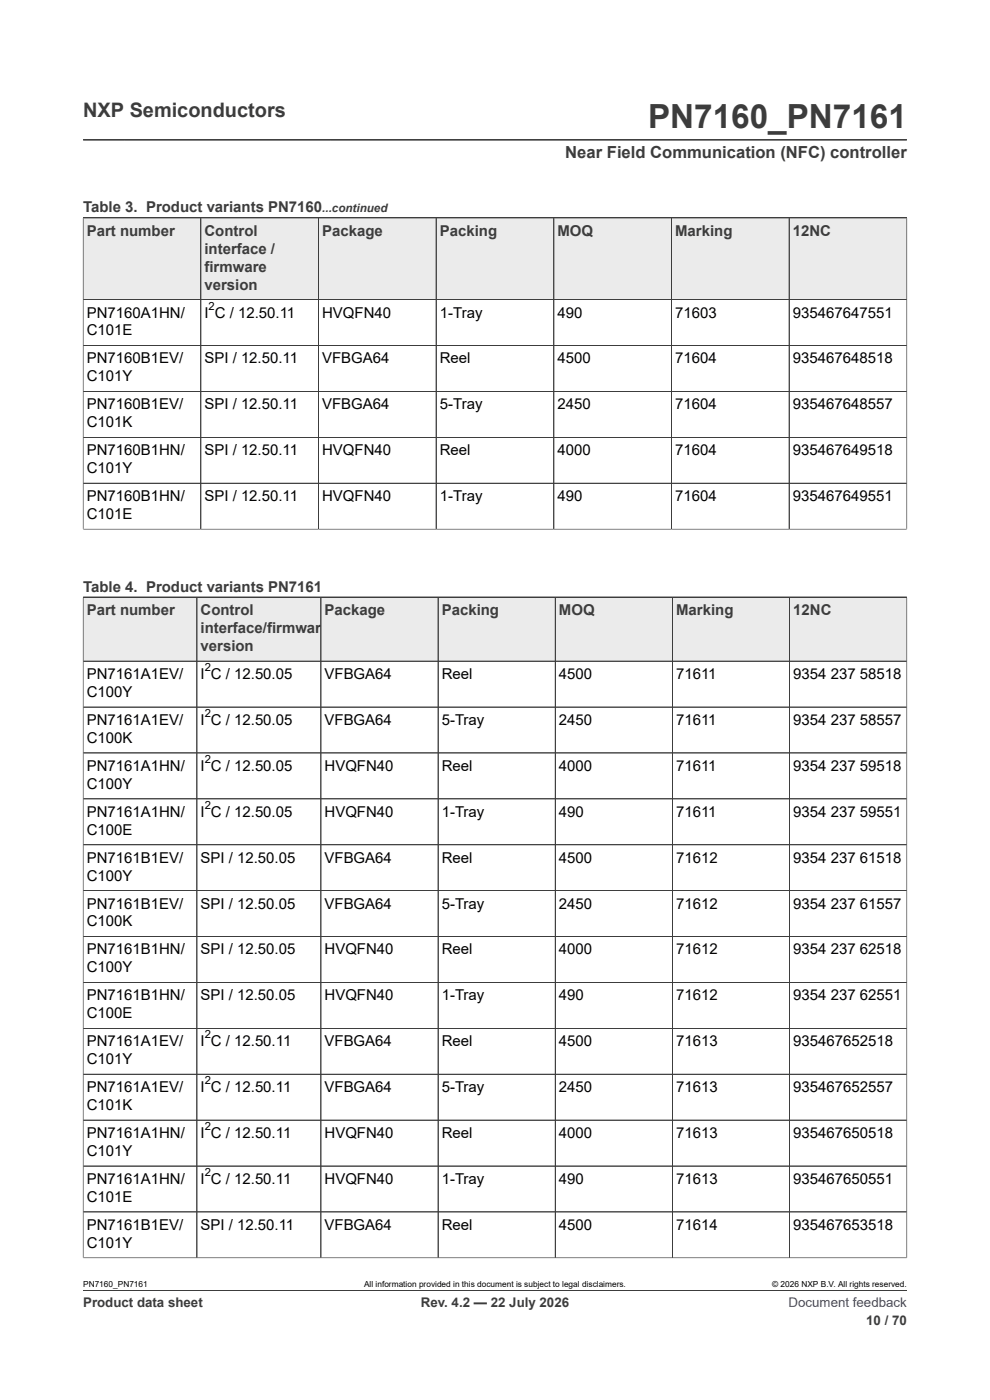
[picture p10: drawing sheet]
<svg xmlns="http://www.w3.org/2000/svg" width="210mm" height="297mm" viewBox="0 0 210 297" stroke-linecap="round" stroke-linejoin="round" font-family="sans-serif">
<defs><g id="words">
<text font-size="7.1" fill="#3c3c3c" x="137.5" y="27.2">PN7160_PN7161</text>
<text font-size="4.2" fill="#3c3c3c" x="17.6" y="24.8">NXP Semiconductors</text>
<text font-size="3.5" fill="#3c3c3c" x="119.9" y="33.5">Near Field Communication (NFC) controller</text>
<g font-size="3.2" fill="#3c3c3c">
<text x="17.6" y="45.1">Table 3. Product variants PN7160</text>
<text x="18.4" y="50">Part number</text>
<text x="43.4" y="50">Control</text>
<text x="43.4" y="53.8">interface /</text>
<text x="68.3" y="50">Package</text>
<text x="93.3" y="50">Packing</text>
<text x="118.3" y="50">MOQ</text>
<text x="143.2" y="50">Marking</text>
<text x="168.2" y="50">12NC</text>
<text x="43.4" y="57.6">firmware</text>
<text x="43.4" y="61.4">version</text>
<text x="17.6" y="125.6">Table 4. Product variants PN7161</text>
<text x="18.4" y="130.5">Part number</text>
<text x="42.5" y="130.5">Control</text>
<text x="68.9" y="130.5">Package</text>
<text x="93.7" y="130.5">Packing</text>
<text x="118.6" y="130.5">MOQ</text>
<text x="143.4" y="130.5">Marking</text>
<text x="168.3" y="130.5">12NC</text>
<text x="42.5" y="134.3">interface/firmware</text>
<text x="42.5" y="138.1">version</text>
</g>
<g font-size="3.2">
<text x="18.4" y="67.4">PN7160A1HN/</text>
<text x="18.4" y="71.2">C101E</text>
<text x="43.4" y="67.4">I C / 12.50.11</text>
<text x="68.3" y="67.4">HVQFN40</text>
<text x="93.3" y="67.4">1-Tray</text>
<text x="118.3" y="67.4">490</text>
<text x="143.2" y="67.4">71603</text>
<text x="168.2" y="67.4">935467647551</text>
<text x="18.4" y="77.1">PN7160B1EV/</text>
<text x="43.4" y="77.1">SPI / 12.50.11</text>
<text x="68.3" y="77.1">VFBGA64</text>
<text x="93.3" y="77.1">Reel</text>
<text x="118.3" y="77.1">4500</text>
<text x="143.2" y="77.1">71604</text>
<text x="168.2" y="77.1">935467648518</text>
<text x="18.4" y="80.9">C101Y</text>
<text x="18.4" y="86.8">PN7160B1EV/</text>
<text x="43.4" y="86.8">SPI / 12.50.11</text>
<text x="68.3" y="86.8">VFBGA64</text>
<text x="93.3" y="86.8">5-Tray</text>
<text x="118.3" y="86.8">2450</text>
<text x="143.2" y="86.8">71604</text>
<text x="168.2" y="86.8">935467648557</text>
<text x="18.4" y="90.6">C101K</text>
<text x="18.4" y="96.6">PN7160B1HN/</text>
<text x="18.4" y="100.4">C101Y</text>
<text x="43.4" y="96.6">SPI / 12.50.11</text>
<text x="68.3" y="96.6">HVQFN40</text>
<text x="93.3" y="96.6">Reel</text>
<text x="118.3" y="96.6">4000</text>
<text x="143.2" y="96.6">71604</text>
<text x="168.2" y="96.6">935467649518</text>
<text x="18.4" y="106.3">PN7160B1HN/</text>
<text x="43.4" y="106.3">SPI / 12.50.11</text>
<text x="68.3" y="106.3">HVQFN40</text>
<text x="93.3" y="106.3">1-Tray</text>
<text x="118.3" y="106.3">490</text>
<text x="143.2" y="106.3">71604</text>
<text x="168.2" y="106.3">935467649551</text>
<text x="18.4" y="110.1">C101E</text>
<text x="18.4" y="144.1">PN7161A1EV/</text>
<text x="18.4" y="147.9">C100Y</text>
<text x="42.5" y="144.1">I C / 12.50.05</text>
<text x="68.9" y="144.1">VFBGA64</text>
<text x="93.7" y="144.1">Reel</text>
<text x="118.6" y="144.1">4500</text>
<text x="143.4" y="144.1">71611</text>
<text x="168.3" y="144.1">9354 237 58518</text>
<text x="18.4" y="153.8">PN7161A1EV/</text>
<text x="42.5" y="153.8">I C / 12.50.05</text>
<text x="68.9" y="153.8">VFBGA64</text>
<text x="93.7" y="153.8">5-Tray</text>
<text x="118.6" y="153.8">2450</text>
<text x="143.4" y="153.8">71611</text>
<text x="168.3" y="153.8">9354 237 58557</text>
<text x="18.4" y="157.6">C100K</text>
<text x="18.4" y="163.5">PN7161A1HN/</text>
<text x="18.4" y="167.3">C100Y</text>
<text x="42.5" y="163.5">I C / 12.50.05</text>
<text x="68.9" y="163.5">HVQFN40</text>
<text x="93.7" y="163.5">Reel</text>
<text x="118.6" y="163.5">4000</text>
<text x="143.4" y="163.5">71611</text>
<text x="168.3" y="163.5">9354 237 59518</text>
<text x="18.4" y="173.3">PN7161A1HN/</text>
<text x="42.5" y="173.3">I C / 12.50.05</text>
<text x="68.9" y="173.3">HVQFN40</text>
<text x="93.7" y="173.3">1-Tray</text>
<text x="118.6" y="173.3">490</text>
<text x="143.4" y="173.3">71611</text>
<text x="168.3" y="173.3">9354 237 59551</text>
<text x="18.4" y="177.1">C100E</text>
<text x="18.4" y="183">PN7161B1EV/</text>
<text x="42.5" y="183">SPI / 12.50.05</text>
<text x="68.9" y="183">VFBGA64</text>
<text x="93.7" y="183">Reel</text>
<text x="118.6" y="183">4500</text>
<text x="143.4" y="183">71612</text>
<text x="168.3" y="183">9354 237 61518</text>
<text x="18.4" y="186.8">C100Y</text>
<text x="18.4" y="192.7">PN7161B1EV/</text>
<text x="18.4" y="196.5">C100K</text>
<text x="42.5" y="192.7">SPI / 12.50.05</text>
<text x="68.9" y="192.7">VFBGA64</text>
<text x="93.7" y="192.7">5-Tray</text>
<text x="118.6" y="192.7">2450</text>
<text x="143.4" y="192.7">71612</text>
<text x="168.3" y="192.7">9354 237 61557</text>
<text x="18.4" y="202.5">PN7161B1HN/</text>
<text x="42.5" y="202.5">SPI / 12.50.05</text>
<text x="68.9" y="202.5">HVQFN40</text>
<text x="93.7" y="202.5">Reel</text>
<text x="118.6" y="202.5">4000</text>
<text x="143.4" y="202.5">71612</text>
<text x="168.3" y="202.5">9354 237 62518</text>
<text x="18.4" y="206.3">C100Y</text>
<text x="18.4" y="212.2">PN7161B1HN/</text>
<text x="42.5" y="212.2">SPI / 12.50.05</text>
<text x="68.9" y="212.2">HVQFN40</text>
<text x="93.7" y="212.2">1-Tray</text>
<text x="118.6" y="212.2">490</text>
<text x="143.4" y="212.2">71612</text>
<text x="168.3" y="212.2">9354 237 62551</text>
<text x="18.4" y="216">C100E</text>
<text x="18.4" y="221.9">PN7161A1EV/</text>
<text x="42.5" y="221.9">I C / 12.50.11</text>
<text x="68.9" y="221.9">VFBGA64</text>
<text x="93.7" y="221.9">Reel</text>
<text x="118.6" y="221.9">4500</text>
<text x="143.4" y="221.9">71613</text>
<text x="168.3" y="221.9">935467652518</text>
<text x="18.4" y="225.8">C101Y</text>
<text x="18.4" y="231.7">PN7161A1EV/</text>
<text x="42.5" y="231.7">I C / 12.50.11</text>
<text x="68.9" y="231.7">VFBGA64</text>
<text x="93.7" y="231.7">5-Tray</text>
<text x="118.6" y="231.7">2450</text>
<text x="143.4" y="231.7">71613</text>
<text x="168.3" y="231.7">935467652557</text>
<text x="18.4" y="235.5">C101K</text>
<text x="18.4" y="241.4">PN7161A1HN/</text>
<text x="18.4" y="245.2">C101Y</text>
<text x="42.5" y="241.4">I C / 12.50.11</text>
<text x="68.9" y="241.4">HVQFN40</text>
<text x="93.7" y="241.4">Reel</text>
<text x="118.6" y="241.4">4000</text>
<text x="143.4" y="241.4">71613</text>
<text x="168.3" y="241.4">935467650518</text>
<text x="18.4" y="251.2">PN7161A1HN/</text>
<text x="42.5" y="251.2">I C / 12.50.11</text>
<text x="68.9" y="251.2">HVQFN40</text>
<text x="93.7" y="251.2">1-Tray</text>
<text x="118.6" y="251.2">490</text>
<text x="143.4" y="251.2">71613</text>
<text x="168.3" y="251.2">935467650551</text>
<text x="18.4" y="255">C101E</text>
<text x="18.4" y="260.9">PN7161B1EV/</text>
<text x="42.5" y="260.9">SPI / 12.50.11</text>
<text x="68.9" y="260.9">VFBGA64</text>
<text x="93.7" y="260.9">Reel</text>
<text x="118.6" y="260.9">4500</text>
<text x="143.4" y="260.9">71614</text>
<text x="168.3" y="260.9">935467653518</text>
<text x="18.4" y="264.7">C101Y</text>
</g>
<g font-size="2.8" fill="#3c3c3c">
<text x="17.6" y="277.3">Product data sheet</text>
<text x="89.3" y="277.3">Rev. 4.2 — 22 July 2026</text>
<text x="183.7" y="281">10 / 70</text>
</g>
<text font-size="2.8" fill="#00f" x="167.3" y="277.3">Document feedback</text>
<text font-size="2.5" fill="#3c3c3c" x="68.4" y="45.1">...continued</text>
<g font-size="2.4">
<text x="44.3" y="65.7">2</text>
<text x="43.4" y="142.4">2</text>
<text x="43.4" y="152.1">2</text>
<text x="43.4" y="161.9">2</text>
<text x="43.4" y="171.6">2</text>
<text x="43.4" y="220.3">2</text>
<text x="43.4" y="230">2</text>
<text x="43.4" y="239.8">2</text>
<text x="43.4" y="249.5">2</text>
</g>
<g font-size="1.8">
<text x="17.6" y="273.1">PN7160_PN7161</text>
<text x="77.2" y="273.1">All information provided in this document is subject to legal disclaimers.</text>
<text x="163.8" y="273.1">© 2026 NXP B.V. All rights reserved.</text>
</g>
</g></defs>
<path d="M17.6 29.7h174.8M17.6 46.2h174.8" fill="none" stroke="#3c3c3c" stroke-width=".21"/>
<path d="M17.7 46.3h24.8v17.2h-24.8z" fill="#ebebeb"/>
<path d="M17.6 46.2h25v17.4h-25z" fill="none" stroke="#3c3c3c" stroke-width=".21"/>
<path d="M42.7 46.3h24.8v17.2h-24.8z" fill="#ebebeb"/>
<path d="M42.6 46.2h25v17.4h-25z" fill="none" stroke="#3c3c3c" stroke-width=".21"/>
<path d="M67.6 46.3h24.8v17.2h-24.8z" fill="#ebebeb"/>
<path d="M67.6 46.2h24.9v17.4h-24.9z" fill="none" stroke="#3c3c3c" stroke-width=".21"/>
<path d="M92.6 46.3h24.8v17.2h-24.8z" fill="#ebebeb"/>
<path d="M92.5 46.2h25v17.4h-25z" fill="none" stroke="#3c3c3c" stroke-width=".21"/>
<path d="M117.5 46.3h24.9v17.2h-24.9z" fill="#ebebeb"/>
<path d="M117.5 46.2h24.9v17.4h-24.9z" fill="none" stroke="#3c3c3c" stroke-width=".21"/>
<path d="M142.5 46.3h24.8v17.2h-24.8z" fill="#ebebeb"/>
<path d="M142.4 46.2h25v17.4h-25z" fill="none" stroke="#3c3c3c" stroke-width=".21"/>
<path d="M167.5 46.3h24.8v17.2h-24.8z" fill="#ebebeb"/>
<g fill="none" stroke="#3c3c3c" stroke-width=".21">
<path d="M17.6 46.2h174.8v66.1M17.6 46.3v66M42.6 46.3v66M67.6 46.3v66M92.5 46.3v66M117.5 46.3v66M142.4 46.3v66M167.4 46.2v66.1M17.6 63.6h174.8M17.6 73.3h174.8M17.6 92.8h174.8M192.4 83h-174.8"/>
<path d="M17.6 112.3h174.8M17.6 102.5h174.8M17.6 126.7h174.8"/>
</g>
<path d="M17.7 126.8h24v13.4h-24z" fill="#ebebeb"/>
<path d="M17.6 126.7h24.2v13.6h-24.2z" fill="none" stroke="#3c3c3c" stroke-width=".21"/>
<path d="M41.8 126.8h26.2v13.4h-26.2z" fill="#ebebeb"/>
<path d="M41.8 126.7h26.3v13.6h-26.3z" fill="none" stroke="#3c3c3c" stroke-width=".21"/>
<path d="M68.1 126.8h24.8v13.4h-24.8z" fill="#ebebeb"/>
<path d="M68.1 126.7h24.8v13.6h-24.8z" fill="none" stroke="#3c3c3c" stroke-width=".21"/>
<path d="M93 126.8h24.7v13.4h-24.7z" fill="#ebebeb"/>
<path d="M92.9 126.7h24.9v13.6h-24.9z" fill="none" stroke="#3c3c3c" stroke-width=".21"/>
<path d="M117.9 126.8h24.7v13.4h-24.7z" fill="#ebebeb"/>
<path d="M117.8 126.7h24.8v13.6h-24.8z" fill="none" stroke="#3c3c3c" stroke-width=".21"/>
<path d="M142.7 126.8h24.7v13.4h-24.7z" fill="#ebebeb"/>
<path d="M142.6 126.7h24.9v13.6h-24.9z" fill="none" stroke="#3c3c3c" stroke-width=".21"/>
<path d="M167.6 126.8h24.7v13.4h-24.7z" fill="#ebebeb"/>
<g fill="none" stroke="#3c3c3c" stroke-width=".21">
<path d="M17.6 126.7h174.8v140.2M17.6 126.8v140.1M41.8 126.8v140M68.1 126.8v140M92.9 126.8v140M117.8 126.8v140M142.6 126.8v140M167.5 126.7v140.1M17.6 140.3h174.8M17.6 150h174.8M17.6 159.7h174.8M17.6 169.5h174.8"/>
<path d="M17.6 179.2h174.8M17.6 188.9h174.8M17.6 198.7h174.8M17.6 208.4h174.8M17.6 218.2h174.8M17.6 227.9h174.8M17.6 237.6h174.8M17.6 247.4h174.8M17.6 257.1h174.8M17.6 266.8h174.8M17.6 273.8h174.8"/>
</g>
<use href="#words"/>
</svg>
